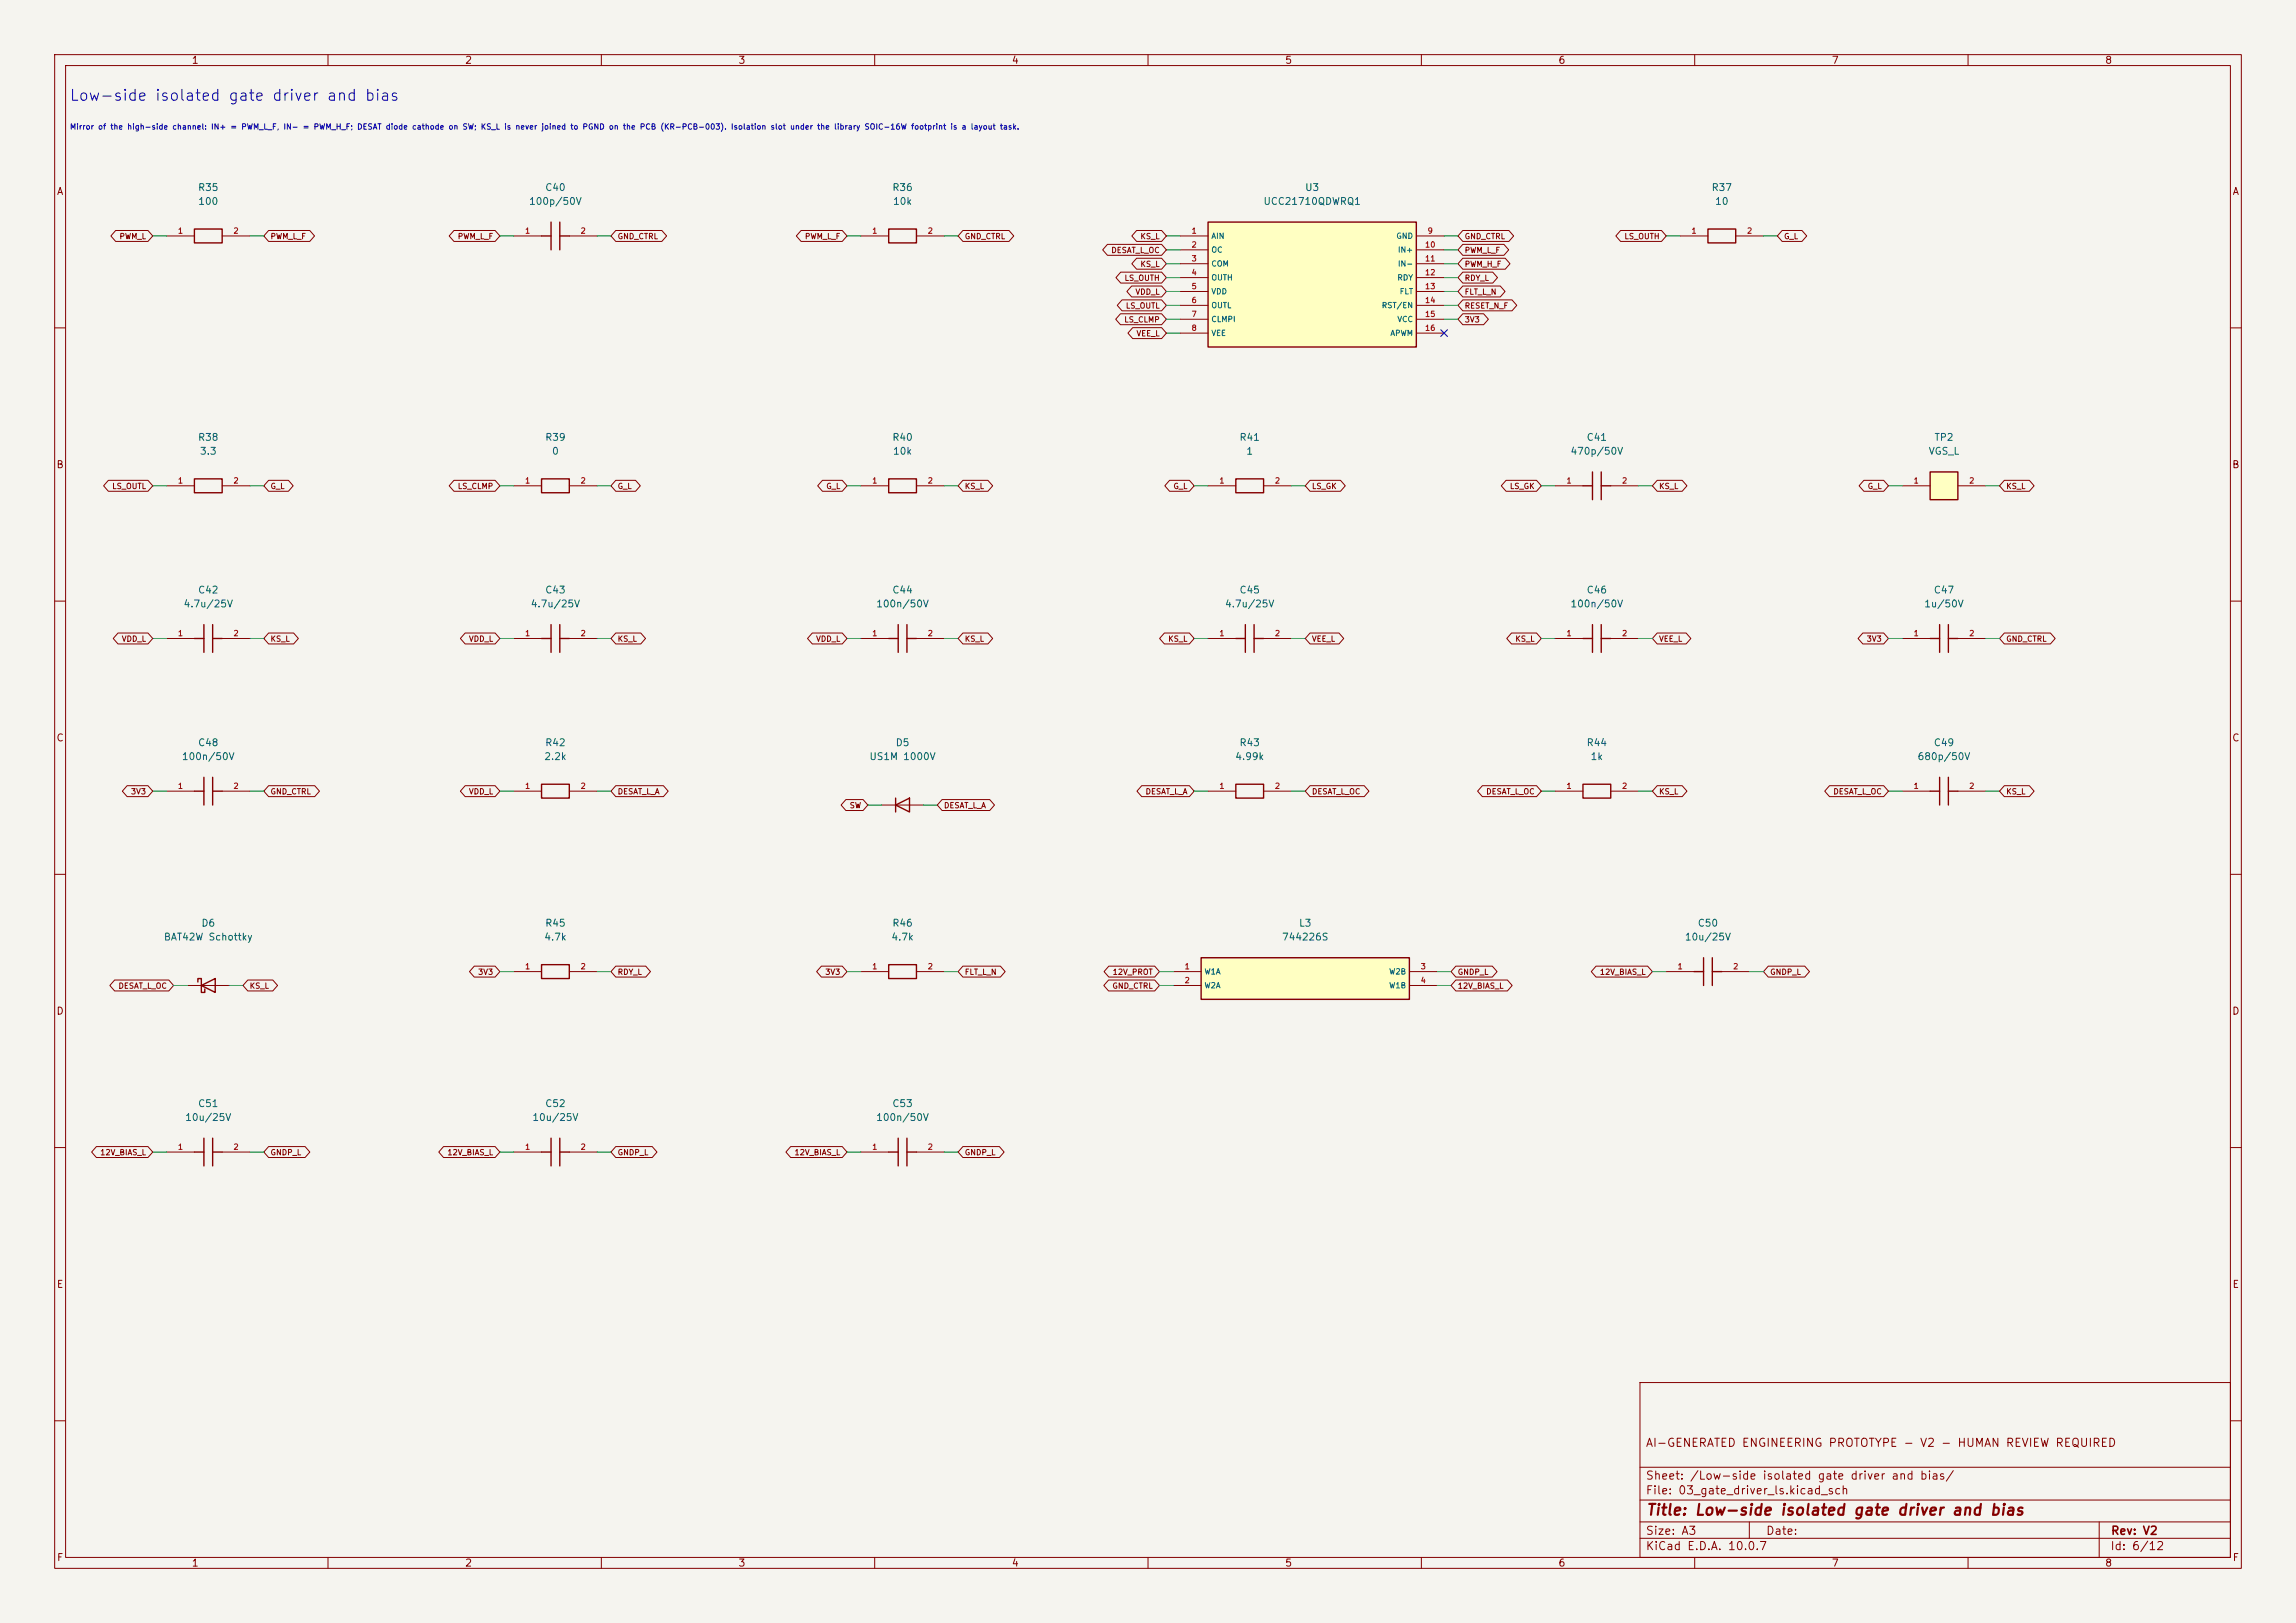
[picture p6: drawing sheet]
<svg xmlns="http://www.w3.org/2000/svg" width="420mm" height="297mm" viewBox="0 0 420 297" stroke-linecap="round" stroke-linejoin="round" font-family="sans-serif">
<defs><g id="words">
<text font-size="2" fill="#0000c2" x="12.6" y="19">Low-side isolated gate driver and bias</text>
<text font-size="2" fill="#840000" x="301" y="277.8">Title: Low-side isolated gate driver and bias</text>
<g font-size="1.5" fill="#840000">
<text x="300.9" y="265.1">AI-GENERATED ENGINEERING PROTOTYPE - V2 - HUMAN REVIEW REQUIRED</text>
<text x="300.9" y="273.8">File: 03_gate_driver_ls.kicad_sch</text>
<text x="300.9" y="271.1">Sheet: /Low-side isolated gate driver and bias/</text>
<text x="300.9" y="281.2">Size: A3</text>
<text x="322.9" y="281.2">Date:</text>
<text x="386" y="281.2">Rev: V2</text>
<text x="300.9" y="284">KiCad E.D.A. 10.0.7</text>
<text x="385.9" y="284">Id: 6/12</text>
</g>
<g font-size="1.3" fill="#840000">
<text x="35" y="12">1</text>
<text x="85" y="12">2</text>
<text x="135" y="12">3</text>
<text x="185" y="12">4</text>
<text x="235" y="12">5</text>
<text x="285" y="12">6</text>
<text x="335" y="12">7</text>
<text x="385" y="12">8</text>
<text x="10.3" y="36">A</text>
<text x="408.3" y="36">A</text>
<text x="10.2" y="86">B</text>
<text x="408.2" y="86">B</text>
<text x="10.2" y="136">C</text>
<text x="408.2" y="136">C</text>
<text x="10.2" y="186">D</text>
<text x="408.2" y="186">D</text>
<text x="10.3" y="236">E</text>
<text x="408.3" y="236">E</text>
<text x="10.3" y="286">F</text>
<text x="35" y="287">1</text>
<text x="85" y="287">2</text>
<text x="135" y="287">3</text>
<text x="185" y="287">4</text>
<text x="235" y="287">5</text>
<text x="285" y="287">6</text>
<text x="335" y="287">7</text>
<text x="385" y="287">8</text>
<text x="408.3" y="286">F</text>
</g>
<g font-size="1.3" fill="#006464">
<text x="36.1" y="35.3">R35</text>
<text x="99.6" y="35.3">C40</text>
<text x="163.1" y="35.3">R36</text>
<text x="238.6" y="35.3">U3</text>
<text x="313" y="35.3">R37</text>
<text x="36.2" y="37.8">100</text>
<text x="96.7" y="37.8">100p/50V</text>
<text x="163.2" y="37.8">10k</text>
<text x="231" y="37.8">UCC21710QDWRQ1</text>
<text x="313.6" y="37.8">10</text>
<text x="36.1" y="81">R38</text>
<text x="36.5" y="83.5">3.3</text>
<text x="99.6" y="81">R39</text>
<text x="100.9" y="83.5">0</text>
<text x="163.1" y="81">R40</text>
<text x="163.2" y="83.5">10k</text>
<text x="226.6" y="81">R41</text>
<text x="227.9" y="83.5">1</text>
<text x="287.2" y="83.5">470p/50V</text>
<text x="290.1" y="81">C41</text>
<text x="352.7" y="83.5">VGS_L</text>
<text x="353.7" y="81">TP2</text>
<text x="33.5" y="111.5">4.7u/25V</text>
<text x="36.1" y="108.9">C42</text>
<text x="97" y="111.5">4.7u/25V</text>
<text x="99.6" y="108.9">C43</text>
<text x="160.2" y="111.5">100n/50V</text>
<text x="163.1" y="108.9">C44</text>
<text x="224" y="111.5">4.7u/25V</text>
<text x="226.6" y="108.9">C45</text>
<text x="287.2" y="111.5">100n/50V</text>
<text x="290.1" y="108.9">C46</text>
<text x="351.9" y="111.5">1u/50V</text>
<text x="353.6" y="108.9">C47</text>
<text x="36.1" y="136.9">C48</text>
<text x="99.6" y="136.9">R42</text>
<text x="163.7" y="136.9">D5</text>
<text x="226.6" y="136.9">R43</text>
<text x="290.1" y="136.9">R44</text>
<text x="353.6" y="136.9">C49</text>
<text x="33.2" y="139.4">100n/50V</text>
<text x="99.4" y="139.4">2.2k</text>
<text x="158.9" y="139.4">US1M 1000V</text>
<text x="225.8" y="139.4">4.99k</text>
<text x="290.9" y="139.4">1k</text>
<text x="350.7" y="139.4">680p/50V</text>
<text x="29.9" y="172.4">BAT42W Schottky</text>
<text x="36.7" y="169.9">D6</text>
<text x="99.4" y="172.4">4.7k</text>
<text x="99.6" y="169.9">R45</text>
<text x="162.9" y="172.4">4.7k</text>
<text x="163.1" y="169.9">R46</text>
<text x="234.4" y="172.4">744226S</text>
<text x="237.5" y="169.9">L3</text>
<text x="308.1" y="172.4">10u/25V</text>
<text x="310.4" y="169.9">C50</text>
<text x="36.1" y="202.9">C51</text>
<text x="99.6" y="202.9">C52</text>
<text x="163.1" y="202.9">C53</text>
<text x="33.8" y="205.4">10u/25V</text>
<text x="97.3" y="205.4">10u/25V</text>
<text x="160.2" y="205.4">100n/50V</text>
</g>
<text font-size="1" fill="#0000c2" x="12.7" y="24">Mirror of the high-side channel: IN+ = PWM_L_F, IN- = PWM_H_F; DESAT diode cathode on SW; KS_L is never joined to PGND on the PCB (KR-PCB-003). Isolation slot under the library SOIC-16W footprint is a layout task.</text>
<g font-size="1" fill="#840000">
<text x="21.8" y="44">PWM_L</text>
<text x="49.4" y="44">PWM_L_F</text>
<text x="83.6" y="44">PWM_L_F</text>
<text x="112.9" y="44">GND_CTRL</text>
<text x="147.1" y="44">PWM_L_F</text>
<text x="176.4" y="44">GND_CTRL</text>
<text x="203.2" y="46.5">DESAT_L_OC</text>
<text x="208.5" y="44">KS_L</text>
<text x="267.8" y="44">GND_CTRL</text>
<text x="267.8" y="46.5">PWM_L_F</text>
<text x="297" y="44">LS_OUTH</text>
<text x="326.2" y="44">G_L</text>
<text x="205.6" y="51.6">LS_OUTH</text>
<text x="208.5" y="49.1">KS_L</text>
<text x="267.8" y="49.1">PWM_H_F</text>
<text x="267.8" y="51.6">RDY_L</text>
<text x="205.6" y="59.2">LS_CLMP</text>
<text x="205.8" y="56.7">LS_OUTL</text>
<text x="207.6" y="54.2">VDD_L</text>
<text x="267.8" y="54.2">FLT_L_N</text>
<text x="267.8" y="56.7">RESET_N_F</text>
<text x="267.8" y="59.2">3V3</text>
<text x="207.8" y="61.8">VEE_L</text>
<text x="20.4" y="89.7">LS_OUTL</text>
<text x="49.4" y="89.7">G_L</text>
<text x="83.6" y="89.7">LS_CLMP</text>
<text x="112.9" y="89.7">G_L</text>
<text x="151" y="89.7">G_L</text>
<text x="176.4" y="89.7">KS_L</text>
<text x="214.5" y="89.7">G_L</text>
<text x="239.9" y="89.7">LS_GK</text>
<text x="276.1" y="89.7">LS_GK</text>
<text x="303.4" y="89.7">KS_L</text>
<text x="341.5" y="89.7">G_L</text>
<text x="366.9" y="89.7">KS_L</text>
<text x="22.2" y="117.7">VDD_L</text>
<text x="49.4" y="117.7">KS_L</text>
<text x="85.7" y="117.7">VDD_L</text>
<text x="112.9" y="117.7">KS_L</text>
<text x="149.2" y="117.7">VDD_L</text>
<text x="176.4" y="117.7">KS_L</text>
<text x="213.6" y="117.7">KS_L</text>
<text x="239.9" y="117.7">VEE_L</text>
<text x="277.1" y="117.7">KS_L</text>
<text x="303.4" y="117.7">VEE_L</text>
<text x="341.4" y="117.7">3V3</text>
<text x="366.9" y="117.7">GND_CTRL</text>
<text x="23.9" y="145.6">3V3</text>
<text x="49.4" y="145.6">GND_CTRL</text>
<text x="85.7" y="145.6">VDD_L</text>
<text x="112.9" y="145.6">DESAT_L_A</text>
<text x="155.3" y="148.1">SW</text>
<text x="172.6" y="148.1">DESAT_L_A</text>
<text x="209.4" y="145.6">DESAT_L_A</text>
<text x="239.9" y="145.6">DESAT_L_OC</text>
<text x="271.8" y="145.6">DESAT_L_OC</text>
<text x="303.4" y="145.6">KS_L</text>
<text x="335.3" y="145.6">DESAT_L_OC</text>
<text x="366.9" y="145.6">KS_L</text>
<text x="87.4" y="178.6">3V3</text>
<text x="112.9" y="178.6">RDY_L</text>
<text x="150.9" y="178.6">3V3</text>
<text x="176.4" y="178.6">FLT_L_N</text>
<text x="203.4" y="178.6">12V_PROT</text>
<text x="266.6" y="178.6">GNDP_L</text>
<text x="292.6" y="178.6">12V_BIAS_L</text>
<text x="323.7" y="178.6">GNDP_L</text>
<text x="21.6" y="181.2">DESAT_L_OC</text>
<text x="45.6" y="181.2">KS_L</text>
<text x="203.4" y="181.2">GND_CTRL</text>
<text x="266.6" y="181.2">12V_BIAS_L</text>
<text x="18.2" y="211.6">12V_BIAS_L</text>
<text x="49.4" y="211.6">GNDP_L</text>
<text x="81.7" y="211.6">12V_BIAS_L</text>
<text x="112.9" y="211.6">GNDP_L</text>
<text x="145.2" y="211.6">12V_BIAS_L</text>
<text x="176.4" y="211.6">GNDP_L</text>
</g>
<g font-size="1" fill="#a90000">
<text x="32.4" y="43">1</text>
<text x="42.6" y="43">2</text>
<text x="95.9" y="43">1</text>
<text x="106.1" y="43">2</text>
<text x="159.4" y="43">1</text>
<text x="169.6" y="43">2</text>
<text x="217.9" y="43">1</text>
<text x="217.9" y="45.5">2</text>
<text x="260.6" y="45.5">10</text>
<text x="261" y="43">9</text>
<text x="309.3" y="43">1</text>
<text x="319.5" y="43">2</text>
<text x="217.9" y="48.1">3</text>
<text x="217.9" y="50.6">4</text>
<text x="217.9" y="53.2">5</text>
<text x="260.6" y="48.1">11</text>
<text x="260.6" y="50.6">12</text>
<text x="260.6" y="53.2">13</text>
<text x="217.9" y="55.7">6</text>
<text x="217.9" y="58.2">7</text>
<text x="260.6" y="55.7">14</text>
<text x="260.6" y="58.2">15</text>
<text x="217.9" y="60.8">8</text>
<text x="260.6" y="60.8">16</text>
<text x="32.4" y="88.7">1</text>
<text x="42.6" y="88.7">2</text>
<text x="95.9" y="88.7">1</text>
<text x="106.1" y="88.7">2</text>
<text x="159.4" y="88.7">1</text>
<text x="169.6" y="88.7">2</text>
<text x="222.9" y="88.7">1</text>
<text x="233.1" y="88.7">2</text>
<text x="286.4" y="88.7">1</text>
<text x="296.6" y="88.7">2</text>
<text x="349.9" y="88.7">1</text>
<text x="360.1" y="88.7">2</text>
<text x="32.4" y="116.7">1</text>
<text x="42.6" y="116.7">2</text>
<text x="95.9" y="116.7">1</text>
<text x="106.1" y="116.7">2</text>
<text x="159.4" y="116.7">1</text>
<text x="169.6" y="116.7">2</text>
<text x="222.9" y="116.7">1</text>
<text x="233.1" y="116.7">2</text>
<text x="286.4" y="116.7">1</text>
<text x="296.6" y="116.7">2</text>
<text x="349.9" y="116.7">1</text>
<text x="360.1" y="116.7">2</text>
<text x="32.4" y="144.6">1</text>
<text x="42.6" y="144.6">2</text>
<text x="95.9" y="144.6">1</text>
<text x="106.1" y="144.6">2</text>
<text x="222.9" y="144.6">1</text>
<text x="233.1" y="144.6">2</text>
<text x="286.4" y="144.6">1</text>
<text x="296.6" y="144.6">2</text>
<text x="349.9" y="144.6">1</text>
<text x="360.1" y="144.6">2</text>
<text x="95.9" y="177.6">1</text>
<text x="106.1" y="177.6">2</text>
<text x="159.4" y="177.6">1</text>
<text x="169.6" y="177.6">2</text>
<text x="216.6" y="177.6">1</text>
<text x="259.8" y="177.6">3</text>
<text x="306.8" y="177.6">1</text>
<text x="316.9" y="177.6">2</text>
<text x="216.6" y="180.2">2</text>
<text x="259.8" y="180.2">4</text>
<text x="32.4" y="210.6">1</text>
<text x="42.6" y="210.6">2</text>
<text x="95.9" y="210.6">1</text>
<text x="106.1" y="210.6">2</text>
<text x="159.4" y="210.6">1</text>
<text x="169.6" y="210.6">2</text>
</g>
<g font-size="1" fill="#006464">
<text x="221.5" y="43.9">AIN</text>
<text x="221.5" y="46.5">OC</text>
<text x="255.3" y="43.9">GND</text>
<text x="255.6" y="46.5">IN+</text>
<text x="221.5" y="49">COM</text>
<text x="221.5" y="51.6">OUTH</text>
<text x="255.5" y="51.6">RDY</text>
<text x="255.6" y="49">IN-</text>
<text x="221.5" y="54.1">VDD</text>
<text x="221.5" y="56.6">OUTL</text>
<text x="221.5" y="59.2">CLMPI</text>
<text x="252.7" y="56.6">RST/EN</text>
<text x="255.5" y="59.2">VCC</text>
<text x="255.9" y="54.1">FLT</text>
<text x="221.5" y="61.7">VEE</text>
<text x="254.2" y="61.7">APWM</text>
<text x="220.2" y="178.6">W1A</text>
<text x="254" y="178.6">W2B</text>
<text x="220.2" y="181.1">W2A</text>
<text x="254" y="181.1">W1B</text>
</g>
</g></defs>
<path d="M0 0h420v297h-420z" fill="#f5f4ef" stroke="#f5f4ef" stroke-width=".18"/>
<g fill="none" stroke="#840000" stroke-width=".18">
<path d="M10 10h400v277h-400zM12 12h396v273h-396zM60 10v2M110 10v2M160 10v2M210 10v2M260 10v2M310 10v2M360 10v2M94 43.2h5.1M104.1 43.2h5.1M157.5 43.2h5.1"/>
<path d="M167.6 43.2h5.1M307.3 43.2h5.1M317.5 43.2h5.1M10 60h2M408 60h2M30.5 88.9h5.1M40.6 88.9h5.1M221 88.9h5.1M231.1 88.9h5.1M10 110h2M157.5 116.8h5.1M167.6 116.8h5.1"/>
<path d="M221 116.8h5.1M231.1 116.8h5.1M284.5 116.8h5.1M294.6 116.8h5.1M348 116.8h5.1M358.1 116.8h5.1M408 110h2M10 160h2M30.5 144.8h5.1M40.6 144.8h5.1M94 144.8h5.1M104.1 144.8h5.1"/>
<path d="M408 160h2M34.3 180.3h7.6M10 210h2M94 210.8h5.1M104.1 210.8h5.1M408 210h2M300 253h108v32h-108zM10 260h2M300 278.5h108M300 274.5h108M300 268.5h108M320 278.5v3"/>
<path d="M384 278.5v6.5M408 260h2M60 285v2M110 285v2M160 285v2M210 285v2M260 285v2M300 281.5h108M310 285v2M360 285v2"/>
</g>
<g fill="none" stroke="#840000" stroke-width=".25">
<path d="M99.1 43.2h1.7M100.8 40.6v5.1M102.4 43.2h1.7M102.4 40.6v5.1M162.6 41.9h5v2.6h-5zM312.4 41.9h5.1v2.6h-5.1zM35.6 87.6h5v2.6h-5zM226.1 87.6h5v2.6h-5zM162.6 116.8h1.7M164.3 114.3v5.1M165.9 116.8h1.7M165.9 114.3v5.1"/>
<path d="M226.1 116.8h1.7M227.8 114.3v5.1M229.4 116.8h1.7M229.4 114.3v5.1M289.6 116.8h1.7M291.3 114.3v5.1M292.9 116.8h1.7M292.9 114.3v5.1M353.1 116.8h1.7M354.8 114.3v5.1M356.4 116.8h1.7M356.4 114.3v5.1"/>
<path d="M35.6 144.8h1.7M37.3 142.2v5.1M38.9 144.8h1.7M38.9 142.2v5.1M99.1 143.5h5v2.6h-5zM36.2 179.7v-.6h.6v2.5h.7v-.6M36.8 180.3l2.6-1.2v2.5zM99.1 210.8h1.7M100.8 208.3v5.1M102.4 208.3v5.1M102.4 210.8h1.7"/>
</g>
<path d="M221 40.6h38.1v22.9h-38.1z" fill="#ffffc2"/>
<path d="M221 40.6h38.1v22.9h-38.1zM163.8 147.3l2.6-1.2v2.5zM163.8 146.1v2.5M162.6 176.5h5v2.6h-5zM309.9 177.8h1.7M311.6 175.3v5M313.2 177.8h1.8M313.2 175.3v5" fill="none" stroke="#840000" stroke-width=".25"/>
<g fill="none" stroke="#840000" stroke-width=".18">
<path d="M215.9 43.2h5.1M215.9 45.7h5.1M215.9 48.3h5.1M215.9 50.8h5.1M215.9 53.3h5.1M215.9 55.9h5.1M215.9 58.4h5.1M259.1 43.2h5.1M259.1 45.7h5.1M259.1 48.3h5.1M259.1 50.8h5.1M259.1 53.3h5.1"/>
<path d="M259.1 55.9h5.1M259.1 58.4h5.1M215.9 61h5.1M259.1 61h5.1M161.3 147.3h7.6M157.5 177.8h5.1M167.6 177.8h5.1M304.8 177.8h5.1M315 177.8h5"/>
</g>
<path d="M353.1 86.4h5v5h-5z" fill="#ffffc2"/>
<g fill="none" stroke="#840000" stroke-width=".25">
<path d="M35.6 41.9h5v2.6h-5zM99.1 87.6h5v2.6h-5zM162.6 87.6h5v2.6h-5zM289.6 88.9h1.7M291.3 86.4v5M292.9 88.9h1.7M292.9 86.4v5M353.1 86.4h5v5h-5zM35.6 116.8h1.7M37.3 114.3v5.1M38.9 116.8h1.7M38.9 114.3v5.1"/>
<path d="M99.1 116.8h1.7M100.8 114.3v5.1M102.4 116.8h1.7M102.4 114.3v5.1M353.1 144.8h1.7M354.8 142.2v5.1M356.4 144.8h1.7M356.4 142.2v5.1M162.6 210.8h1.7M164.3 208.3v5.1M165.9 210.8h1.7M165.9 208.3v5.1"/>
</g>
<g fill="none" stroke="#840000" stroke-width=".18">
<path d="M30.5 43.2h5.1M40.6 43.2h5.1M94 88.9h5.1M104.1 88.9h5.1M157.5 88.9h5.1M167.6 88.9h5.1M284.5 88.9h5.1M294.6 88.9h5.1M348 88.9h5.1M358.1 88.9h5.1M30.5 116.8h5.1M40.6 116.8h5.1"/>
<path d="M94 116.8h5.1M104.1 116.8h5.1M348 144.8h5.1M358.1 144.8h5.1M157.5 210.8h5.1M167.6 210.8h5.1"/>
</g>
<path d="M219.7 175.3h38.1v7.6h-38.1z" fill="#ffffc2"/>
<path d="M226.1 143.5h5v2.6h-5zM289.6 143.5h5v2.6h-5zM99.1 176.5h5v2.6h-5zM219.7 175.3h38.1v7.6h-38.1zM35.6 210.8h1.7M37.3 208.3v5.1M38.9 210.8h1.7M38.9 208.3v5.1" fill="none" stroke="#840000" stroke-width=".25"/>
<g fill="none" stroke="#840000" stroke-width=".18">
<path d="M21.2 42.2h5.9l.8 1-.8 1h-5.9l-.9-1zM49.1 42.2h7.6l.8 1-.8 1h-7.6l-.8-1zM83 42.2h7.6l.8 1-.8 1h-7.6l-.8-1zM112.6 42.2h8.5l.8 1-.8 1h-8.5l-.8-1zM146.5 42.2h7.6l.8 1-.8 1h-7.6l-.8-1zM176.1 42.2h8.5l.8 1-.8 1h-8.5l-.8-1zM202.6 44.7h9.9l.9 1-.9 1h-9.9l-.9-1zM205 57.4h7.5l.9 1-.9 1h-7.5l-.9-1zM205 49.8h7.5l.9 1-.9 1h-7.5l-.9-1zM205.2 54.9h7.3l.9 1-.9 1h-7.3l-.8-1zM207 52.3h5.5l.9 1-.9 1h-5.5l-.9-1zM207.2 60h5.3l.9 1-.9 1h-5.3l-.9-1z"/>
<path d="M207.9 42.2h4.6l.9 1-.9 1h-4.6l-.9-1zM207.9 47.3h4.6l.9 1-.9 1h-4.6l-.9-1zM267.6 52.3h6.8l.9 1-.9 1h-6.8l-.9-1zM267.6 54.9h9l.9 1-.9 1h-9l-.9-1zM267.6 57.4h3.8l.9 1-.9 1h-3.8l-.9-1zM267.6 42.2h8.4l.9 1-.9 1h-8.4l-.9-1zM267.6 44.7h7.5l.9 1-.9 1h-7.5l-.9-1zM267.6 47.3h7.7l.9 1-.9 1h-7.7l-.9-1zM267.6 49.8h5.5l.8 1-.8 1h-5.5l-.9-1zM296.4 42.2h7.5l.9 1-.9 1h-7.5l-.8-1zM326 42.2h3.6l.9 1-.9 1h-3.6l-.9-1zM19.8 87.9h7.3l.8 1-.8 1h-7.3l-.9-1z"/>
<path d="M49.1 87.9h3.7l.8 1-.8 1h-3.7l-.8-1zM83 87.9h7.6l.8 1-.8 1h-7.6l-.8-1zM112.6 87.9h3.7l.8 1-.8 1h-3.7l-.8-1zM150.4 87.9h3.7l.8 1-.8 1h-3.7l-.8-1zM176.1 87.9h4.6l.9 1-.9 1h-4.6l-.8-1zM213.9 87.9h3.7l.8 1-.8 1h-3.7l-.8-1zM239.6 87.9h5.6l.9 1-.9 1h-5.6l-.8-1zM275.5 87.9h5.6l.8 1-.8 1h-5.6l-.9-1zM303.1 87.9h4.6l.9 1-.9 1h-4.6l-.8-1zM340.9 87.9h3.7l.8 1-.8 1h-3.7l-.8-1zM366.6 87.9h4.6l.9 1-.9 1h-4.6l-.8-1zM21.6 115.8h5.5l.8 1-.8 1h-5.5l-.9-1z"/>
<path d="M49.1 115.8h4.6l.9 1-.9 1h-4.6l-.8-1zM85.1 115.8h5.5l.8 1-.8 1h-5.5l-.9-1zM112.6 115.8h4.6l.9 1-.9 1h-4.6l-.8-1zM148.6 115.8h5.5l.8 1-.8 1h-5.5l-.9-1zM176.1 115.8h4.6l.9 1-.9 1h-4.6l-.8-1zM213 115.8h4.6l.8 1-.8 1h-4.6l-.9-1zM239.6 115.8h5.3l.9 1-.9 1h-5.3l-.8-1zM276.5 115.8h4.6l.8 1-.8 1h-4.6l-.9-1zM303.1 115.8h5.3l.9 1-.9 1h-5.3l-.8-1zM340.8 115.8h3.8l.8 1-.8 1h-3.8l-.9-1zM366.6 115.8h8.5l.8 1-.8 1h-8.5l-.8-1zM23.3 143.8h3.8l.8 1-.8 1h-3.8l-.9-1z"/>
<path d="M49.1 143.8h8.5l.8 1-.8 1h-8.5l-.8-1zM85.1 143.8h5.5l.8 1-.8 1h-5.5l-.9-1zM112.6 143.8h8.8l.8 1-.8 1h-8.8l-.8-1zM154.7 146.3h3.2l.8 1-.8 1h-3.2l-.8-1zM172.3 146.3h8.7l.9 1-.9 1h-8.7l-.9-1zM208.8 143.8h8.8l.8 1-.8 1h-8.8l-.8-1zM221 144.8h5.1M231.1 144.8h5.1M239.6 143.8h9.9l.9 1-.9 1h-9.9l-.8-1zM271.2 143.8h9.9l.8 1-.8 1h-9.9l-.9-1zM284.5 144.8h5.1M294.6 144.8h5.1"/>
<path d="M303.1 143.8h4.6l.9 1-.9 1h-4.6l-.8-1zM334.7 143.8h9.9l.8 1-.8 1h-9.9l-.9-1zM366.6 143.8h4.6l.9 1-.9 1h-4.6l-.8-1zM21 179.3h9.9l.8 1-.8 1h-9.9l-.9-1zM45.3 179.3h4.6l.9 1-.9 1h-4.6l-.9-1zM86.8 176.8h3.8l.8 1-.8 1h-3.8l-.9-1zM94 177.8h5.1M104.1 177.8h5.1M112.6 176.8h5.5l.9 1-.9 1h-5.5l-.8-1zM150.3 176.8h3.8l.8 1-.8 1h-3.8l-.9-1zM176.1 176.8h6.9l.9 1-.9 1h-6.9l-.8-1zM202.8 179.3h8.4l.9 1-.9 1h-8.4l-.9-1z"/>
<path d="M202.8 176.8h8.4l.9 1-.9 1h-8.4l-.8-1zM214.6 177.8h5.1M257.8 177.8h5.1M266.3 176.8h6.7l.8 1-.8 1h-6.7l-.9-1zM266.3 179.3h9.4l.9 1-.9 1h-9.4l-.9-1zM292 176.8h9.4l.9 1-.9 1h-9.4l-.9-1zM323.5 176.8h6.6l.9 1-.9 1h-6.6l-.9-1zM214.6 180.3h5.1M257.8 180.3h5.1M17.6 209.8h9.5l.8 1-.8 1h-9.5l-.8-1zM30.5 210.8h5.1M40.6 210.8h5.1"/>
<path d="M49.1 209.8h6.7l.9 1-.9 1h-6.7l-.8-1zM81.1 209.8h9.5l.8 1-.8 1h-9.5l-.8-1zM112.6 209.8h6.7l.9 1-.9 1h-6.7l-.8-1zM144.6 209.8h9.5l.8 1-.8 1h-9.5l-.8-1zM176.1 209.8h6.7l.9 1-.9 1h-6.7l-.8-1z"/>
</g>
<g fill="none" stroke="#009600" stroke-width=".18">
<path d="M27.9 43.2h2.6M45.7 43.2h2.6M91.4 43.2h2.6M109.2 43.2h2.6M154.9 43.2h2.6M172.7 43.2h2.6M213.4 45.7h2.5M213.4 48.3h2.5M213.4 50.8h2.5M213.4 53.3h2.5M213.4 55.9h2.5M213.4 58.4h2.5"/>
<path d="M213.4 43.2h2.5M264.2 45.7h2.5M264.2 48.3h2.5M264.2 50.8h2.5M264.2 53.3h2.5M264.2 55.9h2.5M264.2 58.4h2.5M264.2 43.2h2.5M304.8 43.2h2.5M322.6 43.2h2.5M213.4 61h2.5M27.9 88.9h2.6"/>
<path d="M45.7 88.9h2.6M91.4 88.9h2.6M109.2 88.9h2.6M154.9 88.9h2.6M172.7 88.9h2.6M218.4 88.9h2.6M236.2 88.9h2.6M281.9 88.9h2.6M299.7 88.9h2.6M345.4 88.9h2.6M363.2 88.9h2.6M27.9 116.8h2.6"/>
<path d="M45.7 116.8h2.6M91.4 116.8h2.6M109.2 116.8h2.6M154.9 116.8h2.6M172.7 116.8h2.6M218.4 116.8h2.6M236.2 116.8h2.6M281.9 116.8h2.6M299.7 116.8h2.6M345.4 116.8h2.6M363.2 116.8h2.6M27.9 144.8h2.6"/>
<path d="M45.7 144.8h2.6M91.4 144.8h2.6M109.2 144.8h2.6M158.7 147.3h2.6M168.9 147.3h2.5M218.4 144.8h2.6M236.2 144.8h2.6M281.9 144.8h2.6M299.7 144.8h2.6M345.4 144.8h2.6M363.2 144.8h2.6M91.4 177.8h2.6"/>
<path d="M109.2 177.8h2.6M154.9 177.8h2.6M172.7 177.8h2.6M212.1 177.8h2.5M262.9 177.8h2.5M302.3 177.8h2.5M320 177.8h2.6M31.7 180.3h2.6M41.9 180.3h2.5M212.1 180.3h2.5M262.9 180.3h2.5M27.9 210.8h2.6"/>
<path d="M45.7 210.8h2.6M91.4 210.8h2.6M109.2 210.8h2.6M154.9 210.8h2.6M172.7 210.8h2.6"/>
</g>
<path d="M263.6 60.4l1.2 1.2M264.8 60.4l-1.2 1.2" fill="none" stroke="#000084" stroke-width=".18"/>
<use href="#words"/>
</svg>
